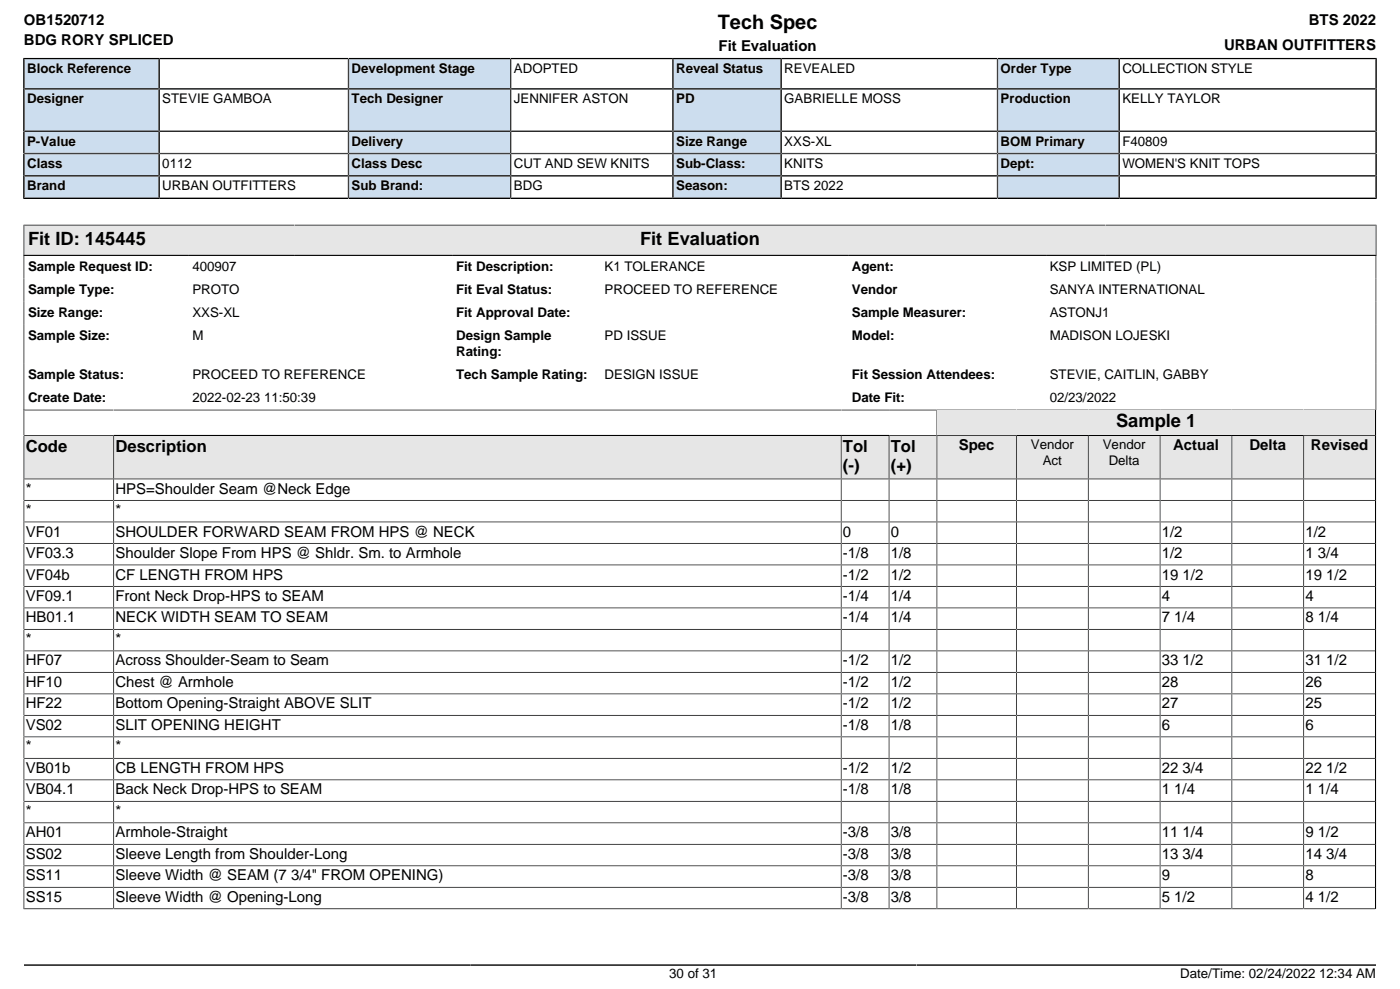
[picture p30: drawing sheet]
<svg xmlns="http://www.w3.org/2000/svg" width="297mm" height="210mm" viewBox="0 0 297 210" stroke-linecap="round" stroke-linejoin="round" font-family="sans-serif">
<defs><g id="words">
<text font-size="4.2" x="152.4" y="6.2">Tech Spec</text>
<g font-size="3.9">
<text x="6" y="51.9">Fit ID: 145445</text>
<text x="135.9" y="51.9">Fit Evaluation</text>
<text x="236.9" y="90.7">Sample 1</text>
</g>
<g font-size="3.5">
<text x="5.5" y="95.8">Code</text>
<text x="24.5" y="95.8">Description</text>
<text x="178.9" y="95.8">Tol</text>
<text x="189.1" y="95.8">Tol</text>
<text x="178.9" y="100">(-)</text>
<text x="189.1" y="100">(+)</text>
</g>
<g font-size="3.2">
<text x="5.1" y="5.3">OB1520712</text>
<text x="277.8" y="5.3">BTS 2022</text>
<text x="5.1" y="9.6">BDG RORY SPLICED</text>
<text x="152.5" y="10.8">Fit Evaluation</text>
<text x="259.8" y="10.6">URBAN OUTFITTERS</text>
<text x="203.5" y="95.5">Spec</text>
<text x="249" y="95.5">Actual</text>
<text x="265.2" y="95.5">Delta</text>
<text x="278.3" y="95.5">Revised</text>
<text x="5.5" y="104.7">*</text>
<text x="24.5" y="104.7">HPS=Shoulder Seam @Neck Edge</text>
<text x="5.5" y="109.3">*</text>
<text x="5.5" y="113.8">VF01</text>
<text x="24.5" y="109.3">*</text>
<text x="24.5" y="113.8">SHOULDER FORWARD SEAM FROM HPS @ NECK</text>
<text x="178.9" y="113.8">0</text>
<text x="189.1" y="113.8">0</text>
<text x="246.6" y="113.8">1/2</text>
<text x="277.1" y="113.8">1/2</text>
<text x="5.5" y="118.4">VF03.3</text>
<text x="24.5" y="118.4">Shoulder Slope From HPS @ Shldr. Sm. to Armhole</text>
<text x="178.9" y="118.4">-1/8</text>
<text x="189.1" y="118.4">1/8</text>
<text x="246.6" y="118.4">1/2</text>
<text x="277.1" y="118.4">1 3/4</text>
<text x="5.5" y="122.9">VF04b</text>
<text x="24.5" y="122.9">CF LENGTH FROM HPS</text>
<text x="178.9" y="122.9">-1/2</text>
<text x="189.1" y="122.9">1/2</text>
<text x="246.6" y="122.9">19 1/2</text>
<text x="277.1" y="122.9">19 1/2</text>
<text x="5.5" y="127.5">VF09.1</text>
<text x="24.5" y="127.5">Front Neck Drop-HPS to SEAM</text>
<text x="178.9" y="127.5">-1/4</text>
<text x="189.1" y="127.5">1/4</text>
<text x="246.6" y="127.5">4</text>
<text x="277.1" y="127.5">4</text>
<text x="5.5" y="132.1">HB01.1</text>
<text x="5.5" y="136.6">*</text>
<text x="24.5" y="132.1">NECK WIDTH SEAM TO SEAM</text>
<text x="24.5" y="136.6">*</text>
<text x="178.9" y="132.1">-1/4</text>
<text x="189.1" y="132.1">1/4</text>
<text x="246.6" y="132.1">7 1/4</text>
<text x="277.1" y="132.1">8 1/4</text>
<text x="5.5" y="141.2">HF07</text>
<text x="24.5" y="141.2">Across Shoulder-Seam to Seam</text>
<text x="178.9" y="141.2">-1/2</text>
<text x="189.1" y="141.2">1/2</text>
<text x="246.6" y="141.2">33 1/2</text>
<text x="277.1" y="141.2">31 1/2</text>
<text x="5.5" y="145.7">HF10</text>
<text x="24.5" y="145.7">Chest @ Armhole</text>
<text x="178.9" y="145.7">-1/2</text>
<text x="189.1" y="145.7">1/2</text>
<text x="246.6" y="145.7">28</text>
<text x="277.1" y="145.7">26</text>
<text x="5.5" y="150.3">HF22</text>
<text x="5.5" y="154.9">VS02</text>
<text x="24.5" y="150.3">Bottom Opening-Straight ABOVE SLIT</text>
<text x="24.5" y="154.9">SLIT OPENING HEIGHT</text>
<text x="178.9" y="150.3">-1/2</text>
<text x="178.9" y="154.9">-1/8</text>
<text x="189.1" y="150.3">1/2</text>
<text x="189.1" y="154.9">1/8</text>
<text x="246.6" y="150.3">27</text>
<text x="246.6" y="154.9">6</text>
<text x="277.1" y="150.3">25</text>
<text x="277.1" y="154.9">6</text>
<text x="5.5" y="159.4">*</text>
<text x="24.5" y="159.4">*</text>
<text x="5.5" y="164">VB01b</text>
<text x="24.5" y="164">CB LENGTH FROM HPS</text>
<text x="178.9" y="164">-1/2</text>
<text x="189.1" y="164">1/2</text>
<text x="246.6" y="164">22 3/4</text>
<text x="277.1" y="164">22 1/2</text>
<text x="5.5" y="168.5">VB04.1</text>
<text x="5.5" y="173.1">*</text>
<text x="24.5" y="168.5">Back Neck Drop-HPS to SEAM</text>
<text x="24.5" y="173.1">*</text>
<text x="178.9" y="168.5">-1/8</text>
<text x="189.1" y="168.5">1/8</text>
<text x="246.6" y="168.5">1 1/4</text>
<text x="277.1" y="168.5">1 1/4</text>
<text x="5.5" y="177.6">AH01</text>
<text x="24.5" y="177.6">Armhole-Straight</text>
<text x="178.9" y="177.6">-3/8</text>
<text x="189.1" y="177.6">3/8</text>
<text x="246.6" y="177.6">11 1/4</text>
<text x="277.1" y="177.6">9 1/2</text>
<text x="5.5" y="182.2">SS02</text>
<text x="24.5" y="182.2">Sleeve Length from Shoulder-Long</text>
<text x="178.9" y="182.2">-3/8</text>
<text x="189.1" y="182.2">3/8</text>
<text x="246.6" y="182.2">13 3/4</text>
<text x="277.1" y="182.2">14 3/4</text>
<text x="5.5" y="186.8">SS11</text>
<text x="5.5" y="191.3">SS15</text>
<text x="24.5" y="186.8">Sleeve Width @ SEAM (7 3/4&quot; FROM OPENING)</text>
<text x="24.5" y="191.3">Sleeve Width @ Opening-Long</text>
<text x="178.9" y="186.8">-3/8</text>
<text x="178.9" y="191.3">-3/8</text>
<text x="189.1" y="186.8">3/8</text>
<text x="189.1" y="191.3">3/8</text>
<text x="246.6" y="186.8">9</text>
<text x="246.6" y="191.3">5 1/2</text>
<text x="277.1" y="186.8">8</text>
<text x="277.1" y="191.3">4 1/2</text>
</g>
<g font-size="2.8">
<text x="5.8" y="15.5">Block Reference</text>
<text x="74.6" y="15.5">Development Stage</text>
<text x="109.1" y="15.5">ADOPTED</text>
<text x="143.5" y="15.5">Reveal Status</text>
<text x="166.5" y="15.5">REVEALED</text>
<text x="212.4" y="15.5">Order Type</text>
<text x="238.2" y="15.5">COLLECTION STYLE</text>
<text x="5.8" y="22">Designer</text>
<text x="34.5" y="22">STEVIE GAMBOA</text>
<text x="74.6" y="22">Tech Designer</text>
<text x="109.1" y="22">JENNIFER ASTON</text>
<text x="143.5" y="22">PD</text>
<text x="166.5" y="22">GABRIELLE MOSS</text>
<text x="212.4" y="22">Production</text>
<text x="238.2" y="22">KELLY TAYLOR</text>
<text x="5.8" y="30.9">P-Value</text>
<text x="5.8" y="35.7">Class</text>
<text x="34.5" y="35.7">0112</text>
<text x="74.6" y="30.9">Delivery</text>
<text x="74.6" y="35.7">Class Desc</text>
<text x="109.1" y="35.7">CUT AND SEW KNITS</text>
<text x="143.5" y="30.9">Size Range</text>
<text x="143.5" y="35.7">Sub-Class:</text>
<text x="166.5" y="30.9">XXS-XL</text>
<text x="166.5" y="35.7">KNITS</text>
<text x="212.4" y="30.9">BOM Primary</text>
<text x="212.4" y="35.7">Dept:</text>
<text x="238.2" y="30.9">F40809</text>
<text x="238.2" y="35.7">WOMEN'S KNIT TOPS</text>
<text x="5.8" y="40.4">Brand</text>
<text x="34.5" y="40.4">URBAN OUTFITTERS</text>
<text x="74.6" y="40.4">Sub Brand:</text>
<text x="109.1" y="40.4">BDG</text>
<text x="143.5" y="40.4">Season:</text>
<text x="166.5" y="40.4">BTS 2022</text>
<text x="6" y="57.4">Sample Request ID:</text>
<text x="40.8" y="57.4">400907</text>
<text x="96.8" y="57.4">Fit Description:</text>
<text x="128.3" y="57.4">K1 TOLERANCE</text>
<text x="180.8" y="57.4">Agent:</text>
<text x="222.8" y="57.4">KSP LIMITED (PL)</text>
<text x="6" y="62.3">Sample Type:</text>
<text x="40.8" y="62.3">PROTO</text>
<text x="96.8" y="62.3">Fit Eval Status:</text>
<text x="128.3" y="62.3">PROCEED TO REFERENCE</text>
<text x="180.8" y="62.3">Vendor</text>
<text x="222.8" y="62.3">SANYA INTERNATIONAL</text>
<text x="6" y="67.2">Size Range:</text>
<text x="40.8" y="67.2">XXS-XL</text>
<text x="96.8" y="67.2">Fit Approval Date:</text>
<text x="180.8" y="67.2">Sample Measurer:</text>
<text x="222.8" y="67.2">ASTONJ1</text>
<text x="6" y="72.1">Sample Size:</text>
<text x="40.8" y="72.1">M</text>
<text x="96.8" y="72.1">Design Sample</text>
<text x="96.8" y="75.5">Rating:</text>
<text x="128.3" y="72.1">PD ISSUE</text>
<text x="180.8" y="72.1">Model:</text>
<text x="222.8" y="72.1">MADISON LOJESKI</text>
<text x="6" y="80.4">Sample Status:</text>
<text x="40.8" y="80.4">PROCEED TO REFERENCE</text>
<text x="96.8" y="80.4">Tech Sample Rating:</text>
<text x="128.3" y="80.4">DESIGN ISSUE</text>
<text x="180.8" y="80.4">Fit Session Attendees:</text>
<text x="222.8" y="80.4">STEVIE, CAITLIN, GABBY</text>
<text x="6" y="85.3">Create Date:</text>
<text x="40.8" y="85.3">2022-02-23 11:50:39</text>
<text x="180.8" y="85.3">Date Fit:</text>
<text x="222.8" y="85.3">02/23/2022</text>
<text x="218.8" y="95.2">Vendor</text>
<text x="234.1" y="95.2">Vendor</text>
<text x="221.4" y="98.6">Act</text>
<text x="235.3" y="98.6">Delta</text>
<text x="142.1" y="207.6">30 of 31</text>
<text x="250.5" y="207.6">Date/Time: 02/24/2022 12:34 AM</text>
</g>
</g></defs>
<path d="M5.3 12.6h28.3v6.1h-28.3z" fill="#cde"/>
<path d="M5.1 12.3v6.6h68.9v-6.5h-69.1M33.8 12.4v6.5" fill="none" stroke="#000" stroke-width=".35"/>
<path d="M74.1 12.6h34.1v6.1h-34.1z" fill="#cde"/>
<path d="M74 12.4h68.8v6.5h-68.8zM108.4 12.4v6.5" fill="none" stroke="#000" stroke-width=".35"/>
<path d="M143 12.6h22.6v6.1h-22.6z" fill="#cde"/>
<path d="M142.8 12.4h68.9v6.5h-68.9zM165.8 12.4v6.5" fill="none" stroke="#000" stroke-width=".35"/>
<path d="M211.9 12.6h25.5v6.1h-25.5z" fill="#cde"/>
<path d="M237.6 12.4v6.5M292.1 12.3v6.6h-80.4v-6.5h80.6" fill="none" stroke="#000" stroke-width=".35"/>
<path d="M5.3 19h28.3v8.7h-28.3z" fill="#cde"/>
<path d="M5.1 18.9h68.9v8.9h-68.9zM33.8 18.9v8.9" fill="none" stroke="#000" stroke-width=".35"/>
<path d="M74.1 19h34.1v8.7h-34.1z" fill="#cde"/>
<path d="M74 18.9h68.8v8.9h-68.8zM108.4 18.9v8.9" fill="none" stroke="#000" stroke-width=".35"/>
<path d="M143 19h22.6v8.7h-22.6z" fill="#cde"/>
<path d="M142.8 18.9h68.9v8.9h-68.9zM165.8 18.9v8.9" fill="none" stroke="#000" stroke-width=".35"/>
<path d="M211.9 19h25.5v8.7h-25.5z" fill="#cde"/>
<path d="M211.7 18.9h80.4v8.9h-80.4zM237.6 18.9v8.9" fill="none" stroke="#000" stroke-width=".35"/>
<path d="M5.3 28h28.3v4.4h-28.3z" fill="#cde"/>
<path d="M5.1 27.8h68.9v4.8h-68.9zM33.8 27.8v4.8" fill="none" stroke="#000" stroke-width=".35"/>
<path d="M74.1 28h34.1v4.4h-34.1z" fill="#cde"/>
<path d="M74 27.8h68.8v4.8h-68.8zM108.4 27.8v4.8" fill="none" stroke="#000" stroke-width=".35"/>
<path d="M143 28h22.6v4.4h-22.6z" fill="#cde"/>
<path d="M142.8 27.8h68.9v4.8h-68.9zM165.8 27.8v4.8" fill="none" stroke="#000" stroke-width=".35"/>
<path d="M211.9 28h25.5v4.4h-25.5z" fill="#cde"/>
<path d="M211.7 27.8h80.4v4.8h-80.4zM237.6 27.8v4.8" fill="none" stroke="#000" stroke-width=".35"/>
<path d="M5.3 32.8h28.3v4.3h-28.3z" fill="#cde"/>
<path d="M5.1 32.6h68.9v4.7h-68.9zM33.8 32.6v4.7" fill="none" stroke="#000" stroke-width=".35"/>
<path d="M74.1 32.8h34.1v4.3h-34.1z" fill="#cde"/>
<path d="M74 32.6h68.8v4.7h-68.8zM108.4 32.6v4.7" fill="none" stroke="#000" stroke-width=".35"/>
<path d="M143 32.8h22.6v4.3h-22.6z" fill="#cde"/>
<path d="M142.8 32.6h68.9v4.7h-68.9zM165.8 32.6v4.7" fill="none" stroke="#000" stroke-width=".35"/>
<path d="M211.9 32.8h25.5v4.3h-25.5z" fill="#cde"/>
<path d="M211.7 32.6h80.4v4.7h-80.4zM237.6 32.6v4.7" fill="none" stroke="#000" stroke-width=".35"/>
<path d="M5.3 37.5h28.3v4.4h-28.3z" fill="#cde"/>
<path d="M33.8 37.3v4.8M4.9 42.1h69.1v-4.8h-68.9v4.9" fill="none" stroke="#000" stroke-width=".35"/>
<path d="M74.1 37.5h34.1v4.4h-34.1z" fill="#cde"/>
<path d="M74 37.3h68.8v4.8h-68.8zM108.4 37.3v4.8" fill="none" stroke="#000" stroke-width=".35"/>
<path d="M143 37.5h22.6v4.4h-22.6z" fill="#cde"/>
<path d="M142.8 37.3h68.9v4.8h-68.9zM165.8 37.3v4.8" fill="none" stroke="#000" stroke-width=".35"/>
<path d="M211.9 37.5h25.5v4.4h-25.5z" fill="#cde"/>
<path d="M237.6 37.3v4.8M292.3 42.1h-80.6v-4.8h80.4v4.9" fill="none" stroke="#000" stroke-width=".35"/>
<path d="M5.2 47.9h57.3v6.1h-57.3z" fill="#e6e6e6"/>
<path d="M5 54.2h57.5M5 47.8h57.5M5.1 47.6v6.7" fill="none" stroke="#000" stroke-width=".25"/>
<path d="M62.5 47.9h172.2v6.1h-172.2z" fill="#e6e6e6"/>
<path d="M62.5 47.8h172.2M62.5 54.2h172.2" fill="none" stroke="#000" stroke-width=".25"/>
<path d="M234.7 47.9h57.3v6.1h-57.3z" fill="#e6e6e6"/>
<path d="M5.1 54v38.4h286.9v-5.4h-287M234.7 47.8h57.5M292.1 47.6v39.4M292.2 54.2h-287.2M198.9 87v5.4" fill="none" stroke="#000" stroke-width=".25"/>
<path d="M199 87.1h92.8v5.2h-92.8z" fill="#e6e6e6"/>
<path d="M292 87v5.4" fill="none" stroke="#000" stroke-width=".25"/>
<path d="M5.2 92.5h18.8v9h-18.8z" fill="#e6e6e6"/>
<path d="M5.1 92.4h19v9.2h-19z" fill="none" stroke="#000" stroke-width=".25"/>
<path d="M24.3 92.5h154.1v9h-154.1z" fill="#e6e6e6"/>
<path d="M24.1 92.4h154.5v9.2h-154.5z" fill="none" stroke="#000" stroke-width=".25"/>
<path d="M178.7 92.5h9.9v9h-9.9z" fill="#e6e6e6"/>
<path d="M178.6 92.4h10.1v9.2h-10.1z" fill="none" stroke="#000" stroke-width=".25"/>
<path d="M188.8 92.5h10v9h-10z" fill="#e6e6e6"/>
<path d="M188.7 92.4h10.2v9.2h-10.2z" fill="none" stroke="#000" stroke-width=".25"/>
<path d="M199 92.5h16.6v9h-16.6z" fill="#e6e6e6"/>
<path d="M198.9 92.4h16.9v9.2h-16.9z" fill="none" stroke="#000" stroke-width=".25"/>
<path d="M215.9 92.5h15v9h-15z" fill="#e6e6e6"/>
<path d="M215.8 92.4h15.2v9.2h-15.2z" fill="none" stroke="#000" stroke-width=".25"/>
<path d="M231.1 92.5h15v9h-15z" fill="#e6e6e6"/>
<path d="M231 92.4h15.3v9.2h-15.3z" fill="none" stroke="#000" stroke-width=".25"/>
<path d="M246.4 92.5h15v9h-15z" fill="#e6e6e6"/>
<path d="M246.3 92.4h15.2v9.2h-15.2z" fill="none" stroke="#000" stroke-width=".25"/>
<path d="M261.6 92.5h15v9h-15z" fill="#e6e6e6"/>
<path d="M261.5 92.4h15.2v9.2h-15.2z" fill="none" stroke="#000" stroke-width=".25"/>
<path d="M276.9 92.5h14.9v9h-14.9z" fill="#e6e6e6"/>
<g fill="none" stroke="#000" stroke-width=".25">
<path d="M5.1 106.2h286.9M5.1 110.7h286.9M5.1 115.3h286.9M5.1 119.8h286.9M24.1 101.6v91.2M178.6 101.6v91.2M188.7 101.6v91.2M198.9 101.6v91.2M215.8 101.6v91.2M231 101.6v91.2M246.3 101.6v91.2M261.5 101.6v91.2"/>
<path d="M292 101.6h-286.9v91.3M5.1 124.4h286.9M5.1 133.5h286.9M5.1 138.1h286.9M292 129h-286.9M5.1 147.2h286.9M292 142.6h-286.9M292 151.8h-286.9M292 156.3h-286.9M5.1 160.9h286.9M5.1 170h286.9M292 165.4h-286.9"/>
<path d="M292 174.6h-286.9M292 179.1h-286.9M5 192.8h287v-100.4h-15.3v100.4M5.1 183.7h286.9M292 188.2h-286.9"/>
</g>
<path d="M5.1 204.7h287" fill="none" stroke="#000" stroke-width=".35"/>
<use href="#words"/>
</svg>
